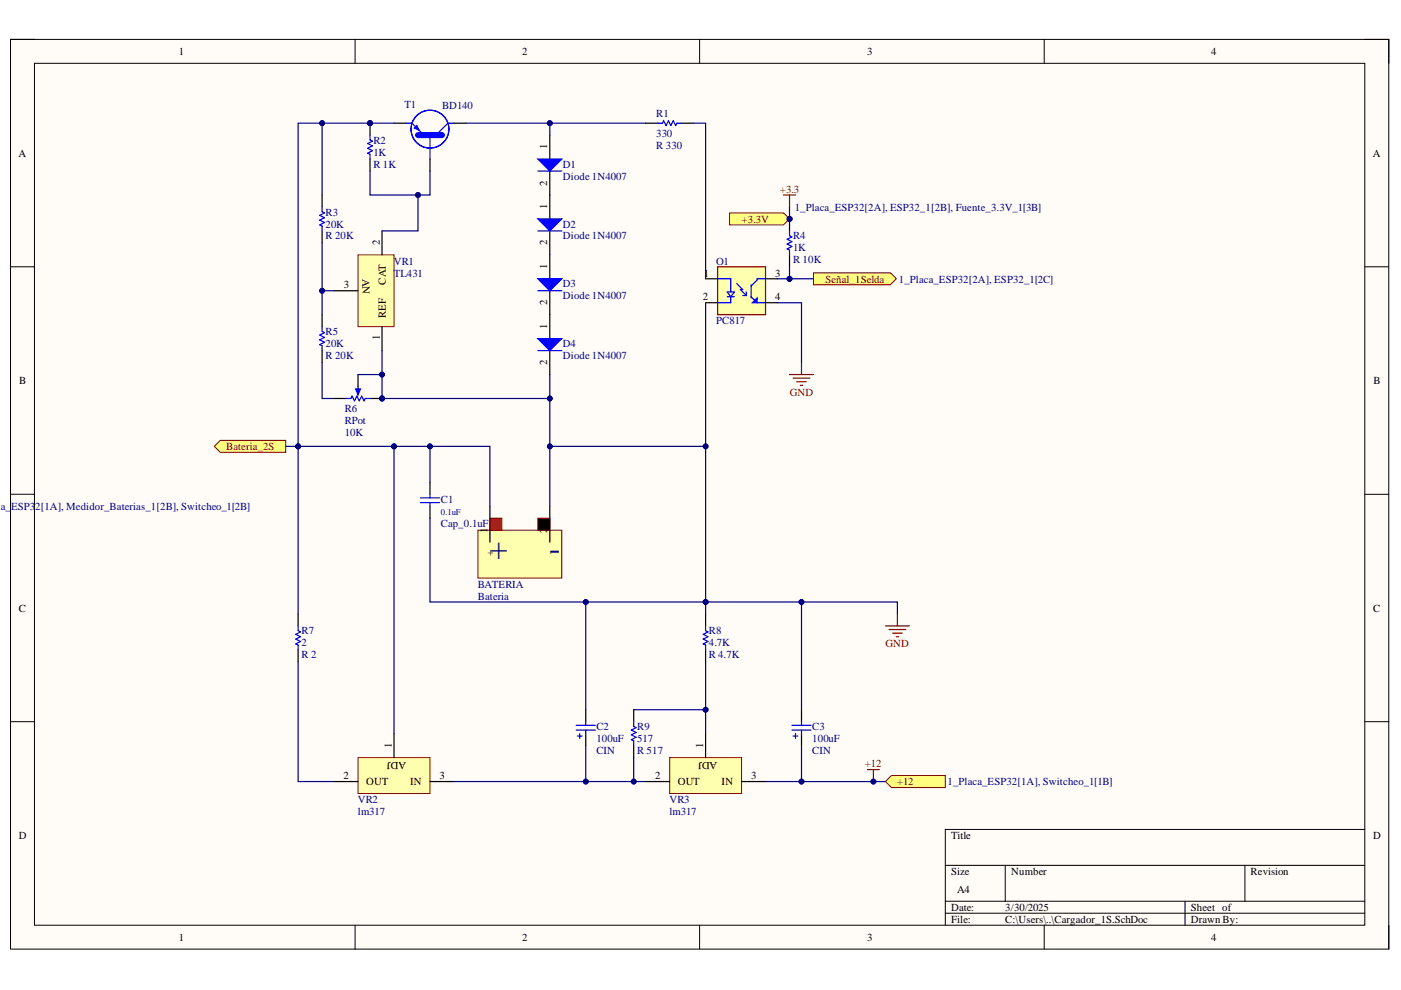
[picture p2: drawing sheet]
<svg xmlns="http://www.w3.org/2000/svg" width="297mm" height="210mm" viewBox="0 0 297 210" stroke-linecap="round" stroke-linejoin="round" font-family="sans-serif">
<defs><g id="words">
<g font-size="6.8" fill="#000080">
<text x="103.9" y="118.5">+</text>
<text x="116.6" y="118.5">-</text>
</g>
<g font-size="2.3">
<text x="37.9" y="11.7">1</text>
<text x="110.7" y="11.7">2</text>
<text x="183.9" y="11.7">3</text>
<text x="256.8" y="11.7">4</text>
<text x="3.9" y="33.3">A</text>
<text x="116" y="31.7" transform="rotate(-90 116 31.7)">1</text>
<text x="291" y="33.3">A</text>
<text x="116" y="39.4" transform="rotate(-90 116 39.4)">2</text>
<text x="116" y="44.4" transform="rotate(-90 116 44.4)">1</text>
<text x="80.5" y="52" transform="rotate(-90 80.5 52)">2</text>
<text x="116" y="52" transform="rotate(-90 116 52)">2</text>
<text x="76.9" y="59.1" transform="rotate(90 76.9 59.1)">AN</text>
<text x="116" y="57.1" transform="rotate(-90 116 57.1)">1</text>
<text x="149.2" y="58.6">1</text>
<text x="164.3" y="58.6">3</text>
<text x="72.9" y="61.2">3</text>
<text x="81.8" y="60.3" transform="rotate(-90 81.8 60.3)">CAT</text>
<text x="116" y="64.7" transform="rotate(-90 116 64.7)">2</text>
<text x="149" y="63.7">2</text>
<text x="164.3" y="63.7">4</text>
<text x="81.8" y="67.5" transform="rotate(-90 81.8 67.5)">REF</text>
<text x="116" y="69.8" transform="rotate(-90 116 69.8)">1</text>
<text x="80.5" y="72.1" transform="rotate(-90 80.5 72.1)">1</text>
<text x="116" y="77.4" transform="rotate(-90 116 77.4)">2</text>
<text x="4.1" y="81.4">B</text>
<text x="291.2" y="81.4">B</text>
<text x="103.4" y="113" transform="rotate(-90 103.4 113)">1</text>
<text x="116" y="113" transform="rotate(-90 116 113)">2</text>
<text x="104.6" y="117.9" transform="rotate(-90 104.6 117.9)">+</text>
<text x="117.3" y="117.4" transform="rotate(-90 117.3 117.4)">-</text>
<text x="4" y="129.7">C</text>
<text x="291.1" y="129.7">C</text>
<text x="83.1" y="158.6" transform="rotate(-90 83.1 158.6)">1</text>
<text x="86.1" y="161.6" transform="rotate(-180 86.1 161.6)">ADJ</text>
<text x="149.1" y="158.6" transform="rotate(-90 149.1 158.6)">1</text>
<text x="152.1" y="161.6" transform="rotate(-180 152.1 161.6)">ADJ</text>
<text x="72.8" y="165.2">2</text>
<text x="77.6" y="166.5">OUT</text>
<text x="86.9" y="166.5">IN</text>
<text x="93.2" y="165.2">3</text>
<text x="138.9" y="165.2">2</text>
<text x="143.7" y="166.5">OUT</text>
<text x="153" y="166.5">IN</text>
<text x="159.3" y="165.2">3</text>
<text x="4" y="177.9">D</text>
<text x="201.6" y="177.9">Title</text>
<text x="291.1" y="177.9">D</text>
<text x="201.6" y="185.5">Size</text>
<text x="214.4" y="185.5">Number</text>
<text x="265.2" y="185.5">Revision</text>
<text x="202.9" y="189.3">A4</text>
<text x="201.6" y="193.1">Date:</text>
<text x="201.6" y="195.7">File:</text>
<text x="213.1" y="193.1">3/30/2025</text>
<text x="213.1" y="195.7">C:\Users\..\Cargador_1S.SchDoc</text>
<text x="252.5" y="193.1">Sheet of</text>
<text x="252.5" y="195.7">Drawn By:</text>
<text x="37.9" y="199.5">1</text>
<text x="110.7" y="199.5">2</text>
<text x="183.9" y="199.5">3</text>
<text x="256.8" y="199.5">4</text>
</g>
<g font-size="2.3" fill="#000080">
<text x="85.8" y="22.9">T1</text>
<text x="93.7" y="23.1">BD140</text>
<text x="139.1" y="29">330</text>
<text x="139.1" y="24.8">R1</text>
<text x="79.2" y="33">1K</text>
<text x="79.2" y="30.5">R2</text>
<text x="79.2" y="35.6">R 1K</text>
<text x="119.3" y="35.6">D1</text>
<text x="139.1" y="31.5">R 330</text>
<text x="119.3" y="38.1">Diode 1N4007</text>
<text x="69" y="45.7">R3</text>
<text x="168.5" y="44.7">1_Placa_ESP32[2A], ESP32_1[2B], Fuente_3.3V_1[3B]</text>
<text x="69" y="48.2">20K</text>
<text x="69" y="50.8">R 20K</text>
<text x="119.3" y="48.2">D2</text>
<text x="119.3" y="50.8">Diode 1N4007</text>
<text x="168.1" y="53.3">1K</text>
<text x="168.1" y="50.8">R4</text>
<text x="83.5" y="56.1">VR1</text>
<text x="83.5" y="58.6">TL431</text>
<text x="151.8" y="56.1">O1</text>
<text x="168.1" y="55.8">R 10K</text>
<text x="190.6" y="59.9">1_Placa_ESP32[2A], ESP32_1[2C]</text>
<text x="119.3" y="60.9">D3</text>
<text x="119.3" y="63.4">Diode 1N4007</text>
<text x="69" y="71.1">R5</text>
<text x="151.8" y="68.8">PC817</text>
<text x="69" y="73.6">20K</text>
<text x="69" y="76.1">R 20K</text>
<text x="119.3" y="73.6">D4</text>
<text x="119.3" y="76.1">Diode 1N4007</text>
<text x="73.1" y="87.3">R6</text>
<text x="73.1" y="89.9">RPot</text>
<text x="73.1" y="92.4">10K</text>
<text x="93.5" y="106.6">C1</text>
<text x="-.9" y="108.1">ca_</text>
<text x="2.3" y="108.1">ESP3</text>
<text x="7.5" y="108.1">2[1A], Medidor_Baterias_1[2B], Switcheo_1[2B]</text>
<text x="93.5" y="111.7">Cap_0.1uF</text>
<text x="101.3" y="124.6">BATERIA</text>
<text x="101.3" y="127.1">Bateria</text>
<text x="63.9" y="137">2</text>
<text x="63.9" y="134.5">R7</text>
<text x="150.3" y="137">4.7K</text>
<text x="150.3" y="134.5">R8</text>
<text x="63.9" y="139.6">R 2</text>
<text x="150.3" y="139.6">R 4.7K</text>
<text x="126.4" y="154.9">C2</text>
<text x="135.1" y="154.9">R9</text>
<text x="172.2" y="154.9">C3</text>
<text x="126.4" y="157.4">100uF</text>
<text x="126.4" y="159.9">CIN</text>
<text x="135.1" y="157.4">517</text>
<text x="135.1" y="159.9">R 517</text>
<text x="172.2" y="157.4">100uF</text>
<text x="172.2" y="159.9">CIN</text>
<text x="200.9" y="166.5">1_Placa_ESP32[1A], Switcheo_1[1B]</text>
<text x="75.9" y="170.3">VR2</text>
<text x="75.9" y="172.9">lm317</text>
<text x="141.9" y="170.3">VR3</text>
<text x="141.9" y="172.9">lm317</text>
</g>
<g font-size="2.3" fill="#800000">
<text x="165.4" y="40.9">+3.3</text>
<text x="157.2" y="47.2">+3.3V</text>
<text x="175" y="59.9">Señal_1Selda</text>
<text x="167.5" y="84">GND</text>
<text x="48" y="95.5">Bateria_2S</text>
<text x="187.8" y="137.3">GND</text>
<text x="183.4" y="162.7">+12</text>
<text x="190.2" y="166.5">+12</text>
</g>
<text font-size="1.9" fill="#000080" x="93.5" y="109.2">0.1uF</text>
</g></defs>
<path d="M2.2 8.4h292.2v192.8h-292.2z" fill-rule="evenodd" fill="#fffcf8"/>
<path d="M2.2 8.4h292.2v192.8h-292.2z" fill="none" stroke="#000" stroke-width=".21"/>
<path d="M7.3 13.4h282.1v182.8h-282.1z" fill-rule="evenodd" fill="#fffcf8"/>
<g fill="none" stroke="#000" stroke-width=".21">
<path d="M2.2 8.3h5.1M7.3 13.4h282.1v182.8h-282.1zM75.3 8.3v5.1M148.3 8.3v5.1M221.4 8.4v5M289.4 8.4h5v5M2.2 56.6h5.1M289.4 56.6h5M2.2 104.8h5.1M289.4 104.8h5M2.2 153h5.1M289.4 153h5"/>
<path d="M289.4 175.9h-89v20.3M75.3 196.2v5M148.3 196.2v5M200.4 183.5h89M200.4 191.1h89M200.4 193.6h89M213.1 183.5v7.6M221.4 196.2v5M251.2 191.1v5.1M264 183.5v7.6M294.4 196.2v5"/>
</g>
<path d="M142 160.6h15.2v7.6h-15.2z" fill-rule="evenodd" fill="#ffffb0"/>
<path d="M142 160.6h15.2v7.6h-15.2z" fill="none" stroke="#800000" stroke-width=".21"/>
<path d="M149.6 155.6v5M136.9 165.7h5.1M157.2 165.7h5.1" fill="none" stroke="#000" stroke-width=".25"/>
<path d="M75.9 160.6h15.3v7.6h-15.3z" fill-rule="evenodd" fill="#ffffb0"/>
<path d="M75.9 160.6h15.3v7.6h-15.3z" fill="none" stroke="#800000" stroke-width=".21"/>
<g fill="none" stroke="#000" stroke-width=".25">
<path d="M63.2 130.2v2.5M63.2 137.8v2.5M149.6 130.2v2.5M149.6 137.8v2.5M83.5 155.6v5M124.2 150.5v2.5M124.2 155.6v2.5M134.4 150.5v2.5M134.4 158.1v2.5M169.9 150.5v2.5M169.9 155.6v2.5M70.8 165.7h5.1"/>
<path d="M91.2 165.7h5"/>
</g>
<g fill="none" stroke="#00f" stroke-width=".25">
<path d="M63.2 132.7v1l.5 .3-1 .5 1 .5-1 .5 1 .5-1 .5 .5 .3v1M149.6 132.7v1l.5 .3-1 .5 1 .5-1 .5 1 .5-1 .5 .5 .3v1M122.2 154.8h4M122.2 153.8h4M122.4 156.1h1M122.9 155.6v1M124.2 153v.8M124.2 154.8v.8M134.4 153v1l.5 .3-1.1 .5 1.1 .5-1.1 .5 1.1 .5-1.1 .5 .6 .3v1M167.9 154.8h4.1M167.9 153.8h4.1M168.2 156.1h1"/>
<path d="M168.7 155.6v1M169.9 153v.8M169.9 154.8v.8"/>
</g>
<path d="M101.3 112.4h17.8v10.2h-17.8z" fill-rule="evenodd" fill="#ffffb0"/>
<path d="M101.3 112.4h17.8v10.2h-17.8z" fill="none" stroke="#800000" stroke-width=".21"/>
<path d="M103.9 109.9h2.5v2.5h-2.5z" fill-rule="evenodd" fill="#f00"/>
<path d="M103.9 109.9h2.5v2.5h-2.5zM114 109.9h2.6v2.5h-2.6z" fill="none" stroke="#800000" stroke-width=".21"/>
<path d="M114 109.9h2.6v2.5h-2.6z" fill-rule="evenodd" fill="#000"/>
<path d="M103.9 107.3v7.6M116.6 107.3v7.6" fill="none" stroke="#000" stroke-width=".25"/>
<path d="M75.9 54h7.6v15.3h-7.6z" fill-rule="evenodd" fill="#ffffb0"/>
<path d="M75.9 54h7.6v15.3h-7.6z" fill="none" stroke="#800000" stroke-width=".21"/>
<path d="M68.3 41.3v2.6M68.3 49v2.5M81 49v5M68.3 66.7v2.6M68.3 74.3v2.6M70.8 61.6h5.1M81 69.3v5" fill="none" stroke="#000" stroke-width=".25"/>
<path d="M68.3 43.9v1l.5 .3-1 .5 1 .5-1 .5 1 .5-1 .5 .5 .2v1.1M68.3 69.3v1l.5 .2-1 .5 1 .5-1 .6 1 .5-1 .5 .5 .2v1" fill="none" stroke="#00f" stroke-width=".25"/>
<circle cx="78.5" cy="26.1" r=".51" fill="#000080"/>
<circle cx="78.5" cy="26.1" r=".51" fill="none" stroke="#000080" stroke-width=".21"/>
<path d="M78.5 26.1v2.6" fill="none" stroke="#000" stroke-width=".25"/>
<circle cx="78.5" cy="26.1" r=".51" fill="#000080"/>
<circle cx="78.5" cy="26.1" r=".51" fill="none" stroke="#000080" stroke-width=".21"/>
<path d="M78.5 33.7v2.6" fill="none" stroke="#000" stroke-width=".25"/>
<path d="M78.5 28.7v1l.5 .2-1.1 .5 1.1 .5-1.1 .5 1.1 .6-1.1 .5 .6 .2v1" fill="none" stroke="#00f" stroke-width=".25"/>
<circle cx="81" cy="84.5" r=".51" fill="#000080"/>
<circle cx="81" cy="84.5" r=".51" fill="none" stroke="#000080" stroke-width=".21"/>
<path d="M70.8 84.5h2.6M78.5 84.5h2.5" fill="none" stroke="#000" stroke-width=".25"/>
<circle cx="81" cy="84.5" r=".51" fill="#000080"/>
<circle cx="81" cy="84.5" r=".51" fill="none" stroke="#000080" stroke-width=".21"/>
<path d="M75.9 82v1.2" fill="none" stroke="#00f" stroke-width=".25"/>
<path d="M75.4 82.5h1l-.5 1.2z" fill="#00f"/>
<path d="M73.4 84.5h1l.2-.5 .6 1 .5-1 .5 1 .5-1 .5 1 .2-.5h1.1M75.4 82.5h1l-.5 1.2z" fill="none" stroke="#00f" stroke-width=".25"/>
<path d="M116.6 28.7v5M116.6 36.3v5M75.9 79.4v2.6" fill="none" stroke="#000" stroke-width=".25"/>
<path d="M114 33.7h5.1l-2.5 2.6z" fill="#00f"/>
<path d="M114 33.7h5.1l-2.5 2.6zM114 36.3h5.1" fill="none" stroke="#00f" stroke-width=".25"/>
<path d="M116.6 41.3v5.1M116.6 49v5" fill="none" stroke="#000" stroke-width=".25"/>
<path d="M114 46.4h5.1l-2.5 2.6z" fill="#00f"/>
<path d="M114 46.4h5.1l-2.5 2.6zM114 49h5.1" fill="none" stroke="#00f" stroke-width=".25"/>
<path d="M116.6 54v5.1M116.6 61.6v5.1" fill="none" stroke="#000" stroke-width=".25"/>
<path d="M114 59.1h5.1l-2.5 2.5z" fill="#00f"/>
<path d="M114 59.1h5.1l-2.5 2.5zM114 61.6h5.1" fill="none" stroke="#00f" stroke-width=".25"/>
<path d="M116.6 66.7v5.1M116.6 74.3v5.1" fill="none" stroke="#000" stroke-width=".25"/>
<path d="M114 71.8h5.1l-2.5 2.5z" fill="#00f"/>
<path d="M114 71.8h5.1l-2.5 2.5zM114 74.3h5.1" fill="none" stroke="#00f" stroke-width=".25"/>
<path d="M152.1 56.6h10.2v10.1h-10.2z" fill-rule="evenodd" fill="#ffffb0"/>
<path d="M152.1 56.6h10.2v10.1h-10.2z" fill="none" stroke="#800000" stroke-width=".25"/>
<path d="M152.1 59.1h2.8v2.8M162.3 59.1h-1.8v.3l-1.2 1.2M154.2 61.9h1.5l-.8 1zM154.2 62.9h1.5M154.9 62.9v1.3h-2.8M156.2 60.1l1.3 1.3h-.5l1.2 1.3M157.5 62.7h.7M158.2 61.9v.8M159.3 62.9l1.2 1.3h1.8M159.3 60.4v2.8" fill="none" stroke="#00f" stroke-width=".25"/>
<path d="M159.5 64.2l1-1v1z" fill="#00f"/>
<path d="M139.4 26.1h1.1l.2-.5 .5 1 .5-1 .5 1 .5-1 .5 1 .3-.5h1M159.5 64.2l1-1v1z" fill="none" stroke="#00f" stroke-width=".25"/>
<path d="M136.9 26.1h2.5M144.5 26.1h2.6M149.6 59.1h2.5M162.3 59.1h2.5M149.6 64.2h2.5M162.3 64.2h2.5" fill="none" stroke="#000" stroke-width=".25"/>
<path d="M167.4 79.4h5.1M169.9 76.9v2.5M168.2 80.2h3.5M168.9 80.9h2M169.7 81.7h.5" fill="none" stroke="#800000" stroke-width=".25"/>
<path d="M172.5 57.8h16.3l1.2 1.3-1.2 1.3h-16.3z" fill-rule="evenodd" fill="#ffff80"/>
<path d="M172.5 57.8h16.3l1.2 1.3-1.2 1.3h-16.3z" fill="none" stroke="#800000" stroke-width=".21"/>
<circle cx="167.4" cy="46.4" r=".51" fill="#000080"/>
<circle cx="167.4" cy="46.4" r=".51" fill="none" stroke="#000080" stroke-width=".21"/>
<path d="M167.4 46.4v2.6M167.4 54v2.6" fill="none" stroke="#000" stroke-width=".25"/>
<circle cx="167.4" cy="46.4" r=".51" fill="#000080"/>
<circle cx="167.4" cy="46.4" r=".51" fill="none" stroke="#000080" stroke-width=".21"/>
<path d="M86.1 26.1h1.3l2.5 2.6M91.2 28.7v5M96.2 26.1h-1.2l-2.6 2.6M167.4 49v1l.5 .2-1 .5 1 .5-1 .6 1 .5-1 .5 .5 .2v1" fill="none" stroke="#00f" stroke-width=".25"/>
<path d="M166.1 41.3h2.6M167.4 41.3v2.6" fill="none" stroke="#800000" stroke-width=".25"/>
<path d="M88.6 28.7h5.1" fill="none" stroke="#00f" stroke-width="1.3"/>
<path d="M87.9 27.1l.5-.5 .5 1z" fill="#00f"/>
<g fill="none" stroke="#00f" stroke-width=".25">
<path d="M87.9 27.1l.5-.5 .5 1z"/>
<circle cx="91.2" cy="27.4" r="4"/>
</g>
<path d="M83.5 26.1h2.6M91.2 33.7v2.6M96.2 26.1h2.6" fill="none" stroke="#000" stroke-width=".25"/>
<path d="M187.7 132.7h5.1M188.5 133.5h3.5M189.2 134.2h2.1M190 135h.5M190.3 130.2v2.5" fill="none" stroke="#800000" stroke-width=".25"/>
<path d="M45.4 94.6l1.3-1.2h13.9v2.5h-13.9z" fill-rule="evenodd" fill="#ffff80"/>
<path d="M45.4 94.6l1.3-1.2h13.9v2.5h-13.9z" fill="none" stroke="#800000" stroke-width=".21"/>
<path d="M154.7 45.2h11.4l1.3 1.2-1.3 1.3h-11.4z" fill-rule="evenodd" fill="#ffff80"/>
<path d="M154.7 45.2h11.4l1.3 1.2-1.3 1.3h-11.4z" fill="none" stroke="#800000" stroke-width=".21"/>
<circle cx="167.4" cy="46.4" r=".51" fill="#000080"/>
<circle cx="167.4" cy="46.4" r=".51" fill="none" stroke="#000080" stroke-width=".21"/>
<path d="M91.2 102.3v2.5M91.2 107.3v2.6" fill="none" stroke="#000" stroke-width=".25"/>
<path d="M89.1 106.6h4.1M89.1 105.6h4.1M91.2 104.8v.8M91.2 106.6v.7" fill="none" stroke="#00f" stroke-width=".25"/>
<path d="M149.6 140.3v15.3" fill="none" stroke="#000080" stroke-width=".25"/>
<circle cx="149.6" cy="150.5" r=".51" fill="#000080"/>
<circle cx="149.6" cy="150.5" r=".51" fill="none" stroke="#000080" stroke-width=".21"/>
<path d="M134.4 150.5h15.2" fill="none" stroke="#000080" stroke-width=".25"/>
<circle cx="149.6" cy="150.5" r=".51" fill="#000080"/>
<circle cx="149.6" cy="150.5" r=".51" fill="none" stroke="#000080" stroke-width=".21"/>
<path d="M134.4 160.6v5.1h2.5" fill="none" stroke="#000080" stroke-width=".25"/>
<circle cx="134.4" cy="165.7" r=".51" fill="#000080"/>
<circle cx="134.4" cy="165.7" r=".51" fill="none" stroke="#000080" stroke-width=".21"/>
<path d="M96.2 165.7h38.2" fill="none" stroke="#000080" stroke-width=".25"/>
<circle cx="134.4" cy="165.7" r=".51" fill="#000080"/>
<circle cx="134.4" cy="165.7" r=".51" fill="none" stroke="#000080" stroke-width=".21"/>
<circle cx="124.2" cy="165.7" r=".51" fill="#000080"/>
<circle cx="124.2" cy="165.7" r=".51" fill="none" stroke="#000080" stroke-width=".21"/>
<path d="M124.2 158.1v7.6" fill="none" stroke="#000080" stroke-width=".25"/>
<circle cx="124.2" cy="165.7" r=".51" fill="#000080"/>
<circle cx="124.2" cy="165.7" r=".51" fill="none" stroke="#000080" stroke-width=".21"/>
<path d="M169.9 158.1v7.6h-7.6" fill="none" stroke="#000080" stroke-width=".25"/>
<circle cx="169.9" cy="165.7" r=".51" fill="#000080"/>
<circle cx="169.9" cy="165.7" r=".51" fill="none" stroke="#000080" stroke-width=".21"/>
<path d="M68.3 51.5v15.2M63.2 140.3v25.4h7.6" fill="none" stroke="#000080" stroke-width=".25"/>
<circle cx="68.3" cy="61.6" r=".51" fill="#000080"/>
<circle cx="68.3" cy="61.6" r=".51" fill="none" stroke="#000080" stroke-width=".21"/>
<path d="M68.3 61.6h2.5" fill="none" stroke="#000080" stroke-width=".25"/>
<circle cx="68.3" cy="61.6" r=".51" fill="#000080"/>
<circle cx="68.3" cy="61.6" r=".51" fill="none" stroke="#000080" stroke-width=".21"/>
<path d="M78.5 26.1h-10.2v15.2" fill="none" stroke="#000080" stroke-width=".25"/>
<circle cx="78.5" cy="26.1" r=".51" fill="#000080"/>
<circle cx="78.5" cy="26.1" r=".51" fill="none" stroke="#000080" stroke-width=".21"/>
<circle cx="68.3" cy="26.1" r=".51" fill="#000080"/>
<circle cx="68.3" cy="26.1" r=".51" fill="none" stroke="#000080" stroke-width=".21"/>
<path d="M68.3 26.1h-5.1v68.5" fill="none" stroke="#000080" stroke-width=".25"/>
<circle cx="63.2" cy="94.6" r=".51" fill="#000080"/>
<circle cx="63.2" cy="94.6" r=".51" fill="none" stroke="#000080" stroke-width=".21"/>
<circle cx="68.3" cy="26.1" r=".51" fill="#000080"/>
<circle cx="68.3" cy="26.1" r=".51" fill="none" stroke="#000080" stroke-width=".21"/>
<path d="M75.9 79.4h5.1v5.1" fill="none" stroke="#000080" stroke-width=".25"/>
<circle cx="81" cy="79.4" r=".51" fill="#000080"/>
<circle cx="81" cy="79.4" r=".51" fill="none" stroke="#000080" stroke-width=".21"/>
<circle cx="81" cy="84.5" r=".51" fill="#000080"/>
<circle cx="81" cy="84.5" r=".51" fill="none" stroke="#000080" stroke-width=".21"/>
<path d="M78.5 26.1h5" fill="none" stroke="#000080" stroke-width=".25"/>
<circle cx="78.5" cy="26.1" r=".51" fill="#000080"/>
<circle cx="78.5" cy="26.1" r=".51" fill="none" stroke="#000080" stroke-width=".21"/>
<path d="M91.2 36.3v5h-2.6v7.7h-7.6" fill="none" stroke="#000080" stroke-width=".25"/>
<circle cx="88.6" cy="41.3" r=".51" fill="#000080"/>
<circle cx="88.6" cy="41.3" r=".51" fill="none" stroke="#000080" stroke-width=".21"/>
<path d="M78.5 36.3v5h10.1" fill="none" stroke="#000080" stroke-width=".25"/>
<circle cx="88.6" cy="41.3" r=".51" fill="#000080"/>
<circle cx="88.6" cy="41.3" r=".51" fill="none" stroke="#000080" stroke-width=".21"/>
<path d="M98.8 26.1h17.8v2.6" fill="none" stroke="#000080" stroke-width=".25"/>
<circle cx="116.6" cy="26.1" r=".51" fill="#000080"/>
<circle cx="116.6" cy="26.1" r=".51" fill="none" stroke="#000080" stroke-width=".21"/>
<path d="M116.6 79.4v5.1h-35.6" fill="none" stroke="#000080" stroke-width=".25"/>
<circle cx="116.6" cy="84.5" r=".51" fill="#000080"/>
<circle cx="116.6" cy="84.5" r=".51" fill="none" stroke="#000080" stroke-width=".21"/>
<circle cx="81" cy="84.5" r=".51" fill="#000080"/>
<circle cx="81" cy="84.5" r=".51" fill="none" stroke="#000080" stroke-width=".21"/>
<path d="M116.6 84.5v22.8" fill="none" stroke="#000080" stroke-width=".25"/>
<circle cx="116.6" cy="84.5" r=".51" fill="#000080"/>
<circle cx="116.6" cy="84.5" r=".51" fill="none" stroke="#000080" stroke-width=".21"/>
<circle cx="116.6" cy="94.6" r=".51" fill="#000080"/>
<circle cx="116.6" cy="94.6" r=".51" fill="none" stroke="#000080" stroke-width=".21"/>
<path d="M116.6 26.1h20.3" fill="none" stroke="#000080" stroke-width=".25"/>
<circle cx="116.6" cy="26.1" r=".51" fill="#000080"/>
<circle cx="116.6" cy="26.1" r=".51" fill="none" stroke="#000080" stroke-width=".21"/>
<path d="M147.1 26.1h2.5v33M83.5 94.6v61" fill="none" stroke="#000080" stroke-width=".25"/>
<circle cx="83.5" cy="94.6" r=".51" fill="#000080"/>
<circle cx="83.5" cy="94.6" r=".51" fill="none" stroke="#000080" stroke-width=".21"/>
<path d="M63.2 94.6v35.6" fill="none" stroke="#000080" stroke-width=".25"/>
<circle cx="63.2" cy="94.6" r=".51" fill="#000080"/>
<circle cx="63.2" cy="94.6" r=".51" fill="none" stroke="#000080" stroke-width=".21"/>
<path d="M83.5 94.6h20.4v12.7" fill="none" stroke="#000080" stroke-width=".25"/>
<circle cx="83.5" cy="94.6" r=".51" fill="#000080"/>
<circle cx="83.5" cy="94.6" r=".51" fill="none" stroke="#000080" stroke-width=".21"/>
<circle cx="91.2" cy="94.6" r=".51" fill="#000080"/>
<circle cx="91.2" cy="94.6" r=".51" fill="none" stroke="#000080" stroke-width=".21"/>
<path d="M60.6 94.6h22.9" fill="none" stroke="#000080" stroke-width=".25"/>
<circle cx="63.2" cy="94.6" r=".51" fill="#000080"/>
<circle cx="63.2" cy="94.6" r=".51" fill="none" stroke="#000080" stroke-width=".21"/>
<circle cx="83.5" cy="94.6" r=".51" fill="#000080"/>
<circle cx="83.5" cy="94.6" r=".51" fill="none" stroke="#000080" stroke-width=".21"/>
<path d="M81 74.3v5.1M164.8 64.2h5.1v12.7" fill="none" stroke="#000080" stroke-width=".25"/>
<circle cx="81" cy="79.4" r=".51" fill="#000080"/>
<circle cx="81" cy="79.4" r=".51" fill="none" stroke="#000080" stroke-width=".21"/>
<path d="M167.4 59.1h5.1M68.3 76.9v7.6h2.5" fill="none" stroke="#000080" stroke-width=".25"/>
<circle cx="167.4" cy="59.1" r=".51" fill="#000080"/>
<circle cx="167.4" cy="59.1" r=".51" fill="none" stroke="#000080" stroke-width=".21"/>
<path d="M164.8 59.1h2.6" fill="none" stroke="#000080" stroke-width=".25"/>
<circle cx="167.4" cy="59.1" r=".51" fill="#000080"/>
<circle cx="167.4" cy="59.1" r=".51" fill="none" stroke="#000080" stroke-width=".21"/>
<path d="M149.6 130.2v-2.6h20.3v22.9" fill="none" stroke="#000080" stroke-width=".25"/>
<circle cx="149.6" cy="127.6" r=".51" fill="#000080"/>
<circle cx="149.6" cy="127.6" r=".51" fill="none" stroke="#000080" stroke-width=".21"/>
<circle cx="169.9" cy="127.6" r=".51" fill="#000080"/>
<circle cx="169.9" cy="127.6" r=".51" fill="none" stroke="#000080" stroke-width=".21"/>
<path d="M169.9 127.6h20.4v2.6" fill="none" stroke="#000080" stroke-width=".25"/>
<circle cx="169.9" cy="127.6" r=".51" fill="#000080"/>
<circle cx="169.9" cy="127.6" r=".51" fill="none" stroke="#000080" stroke-width=".21"/>
<path d="M149.6 64.2v30.4" fill="none" stroke="#000080" stroke-width=".25"/>
<circle cx="149.6" cy="94.6" r=".51" fill="#000080"/>
<circle cx="149.6" cy="94.6" r=".51" fill="none" stroke="#000080" stroke-width=".21"/>
<path d="M116.6 94.6h33v33" fill="none" stroke="#000080" stroke-width=".25"/>
<circle cx="116.6" cy="94.6" r=".51" fill="#000080"/>
<circle cx="116.6" cy="94.6" r=".51" fill="none" stroke="#000080" stroke-width=".21"/>
<circle cx="149.6" cy="94.6" r=".51" fill="#000080"/>
<circle cx="149.6" cy="94.6" r=".51" fill="none" stroke="#000080" stroke-width=".21"/>
<circle cx="149.6" cy="127.6" r=".51" fill="#000080"/>
<circle cx="149.6" cy="127.6" r=".51" fill="none" stroke="#000080" stroke-width=".21"/>
<path d="M149.6 127.6h-25.4v22.9" fill="none" stroke="#000080" stroke-width=".25"/>
<circle cx="124.2" cy="127.6" r=".51" fill="#000080"/>
<circle cx="124.2" cy="127.6" r=".51" fill="none" stroke="#000080" stroke-width=".21"/>
<circle cx="149.6" cy="127.6" r=".51" fill="#000080"/>
<circle cx="149.6" cy="127.6" r=".51" fill="none" stroke="#000080" stroke-width=".21"/>
<path d="M167.4 56.6v2.5" fill="none" stroke="#000080" stroke-width=".25"/>
<circle cx="167.4" cy="59.1" r=".51" fill="#000080"/>
<circle cx="167.4" cy="59.1" r=".51" fill="none" stroke="#000080" stroke-width=".21"/>
<path d="M167.4 43.9v2.5" fill="none" stroke="#000080" stroke-width=".25"/>
<circle cx="167.4" cy="46.4" r=".51" fill="#000080"/>
<circle cx="167.4" cy="46.4" r=".51" fill="none" stroke="#000080" stroke-width=".21"/>
<path d="M91.2 94.6v7.7" fill="none" stroke="#000080" stroke-width=".25"/>
<circle cx="91.2" cy="94.6" r=".51" fill="#000080"/>
<circle cx="91.2" cy="94.6" r=".51" fill="none" stroke="#000080" stroke-width=".21"/>
<path d="M91.2 109.9v17.7h33" fill="none" stroke="#000080" stroke-width=".25"/>
<circle cx="124.2" cy="127.6" r=".51" fill="#000080"/>
<circle cx="124.2" cy="127.6" r=".51" fill="none" stroke="#000080" stroke-width=".21"/>
<path d="M169.9 165.7h17.8" fill="none" stroke="#000080" stroke-width=".25"/>
<circle cx="169.9" cy="165.7" r=".51" fill="#000080"/>
<circle cx="169.9" cy="165.7" r=".51" fill="none" stroke="#000080" stroke-width=".21"/>
<circle cx="185.2" cy="165.7" r=".51" fill="#000080"/>
<circle cx="185.2" cy="165.7" r=".51" fill="none" stroke="#000080" stroke-width=".21"/>
<path d="M183.9 163.2h2.5M185.2 163.2v2.5" fill="none" stroke="#800000" stroke-width=".25"/>
<circle cx="185.2" cy="165.7" r=".51" fill="#000080"/>
<circle cx="185.2" cy="165.7" r=".51" fill="none" stroke="#000080" stroke-width=".21"/>
<path d="M187.7 165.7l1.3-1.3h11.4v2.6h-11.4z" fill-rule="evenodd" fill="#ffff80"/>
<path d="M187.7 165.7l1.3-1.3h11.4v2.6h-11.4z" fill="none" stroke="#800000" stroke-width=".21"/>
<use href="#words"/>
</svg>
